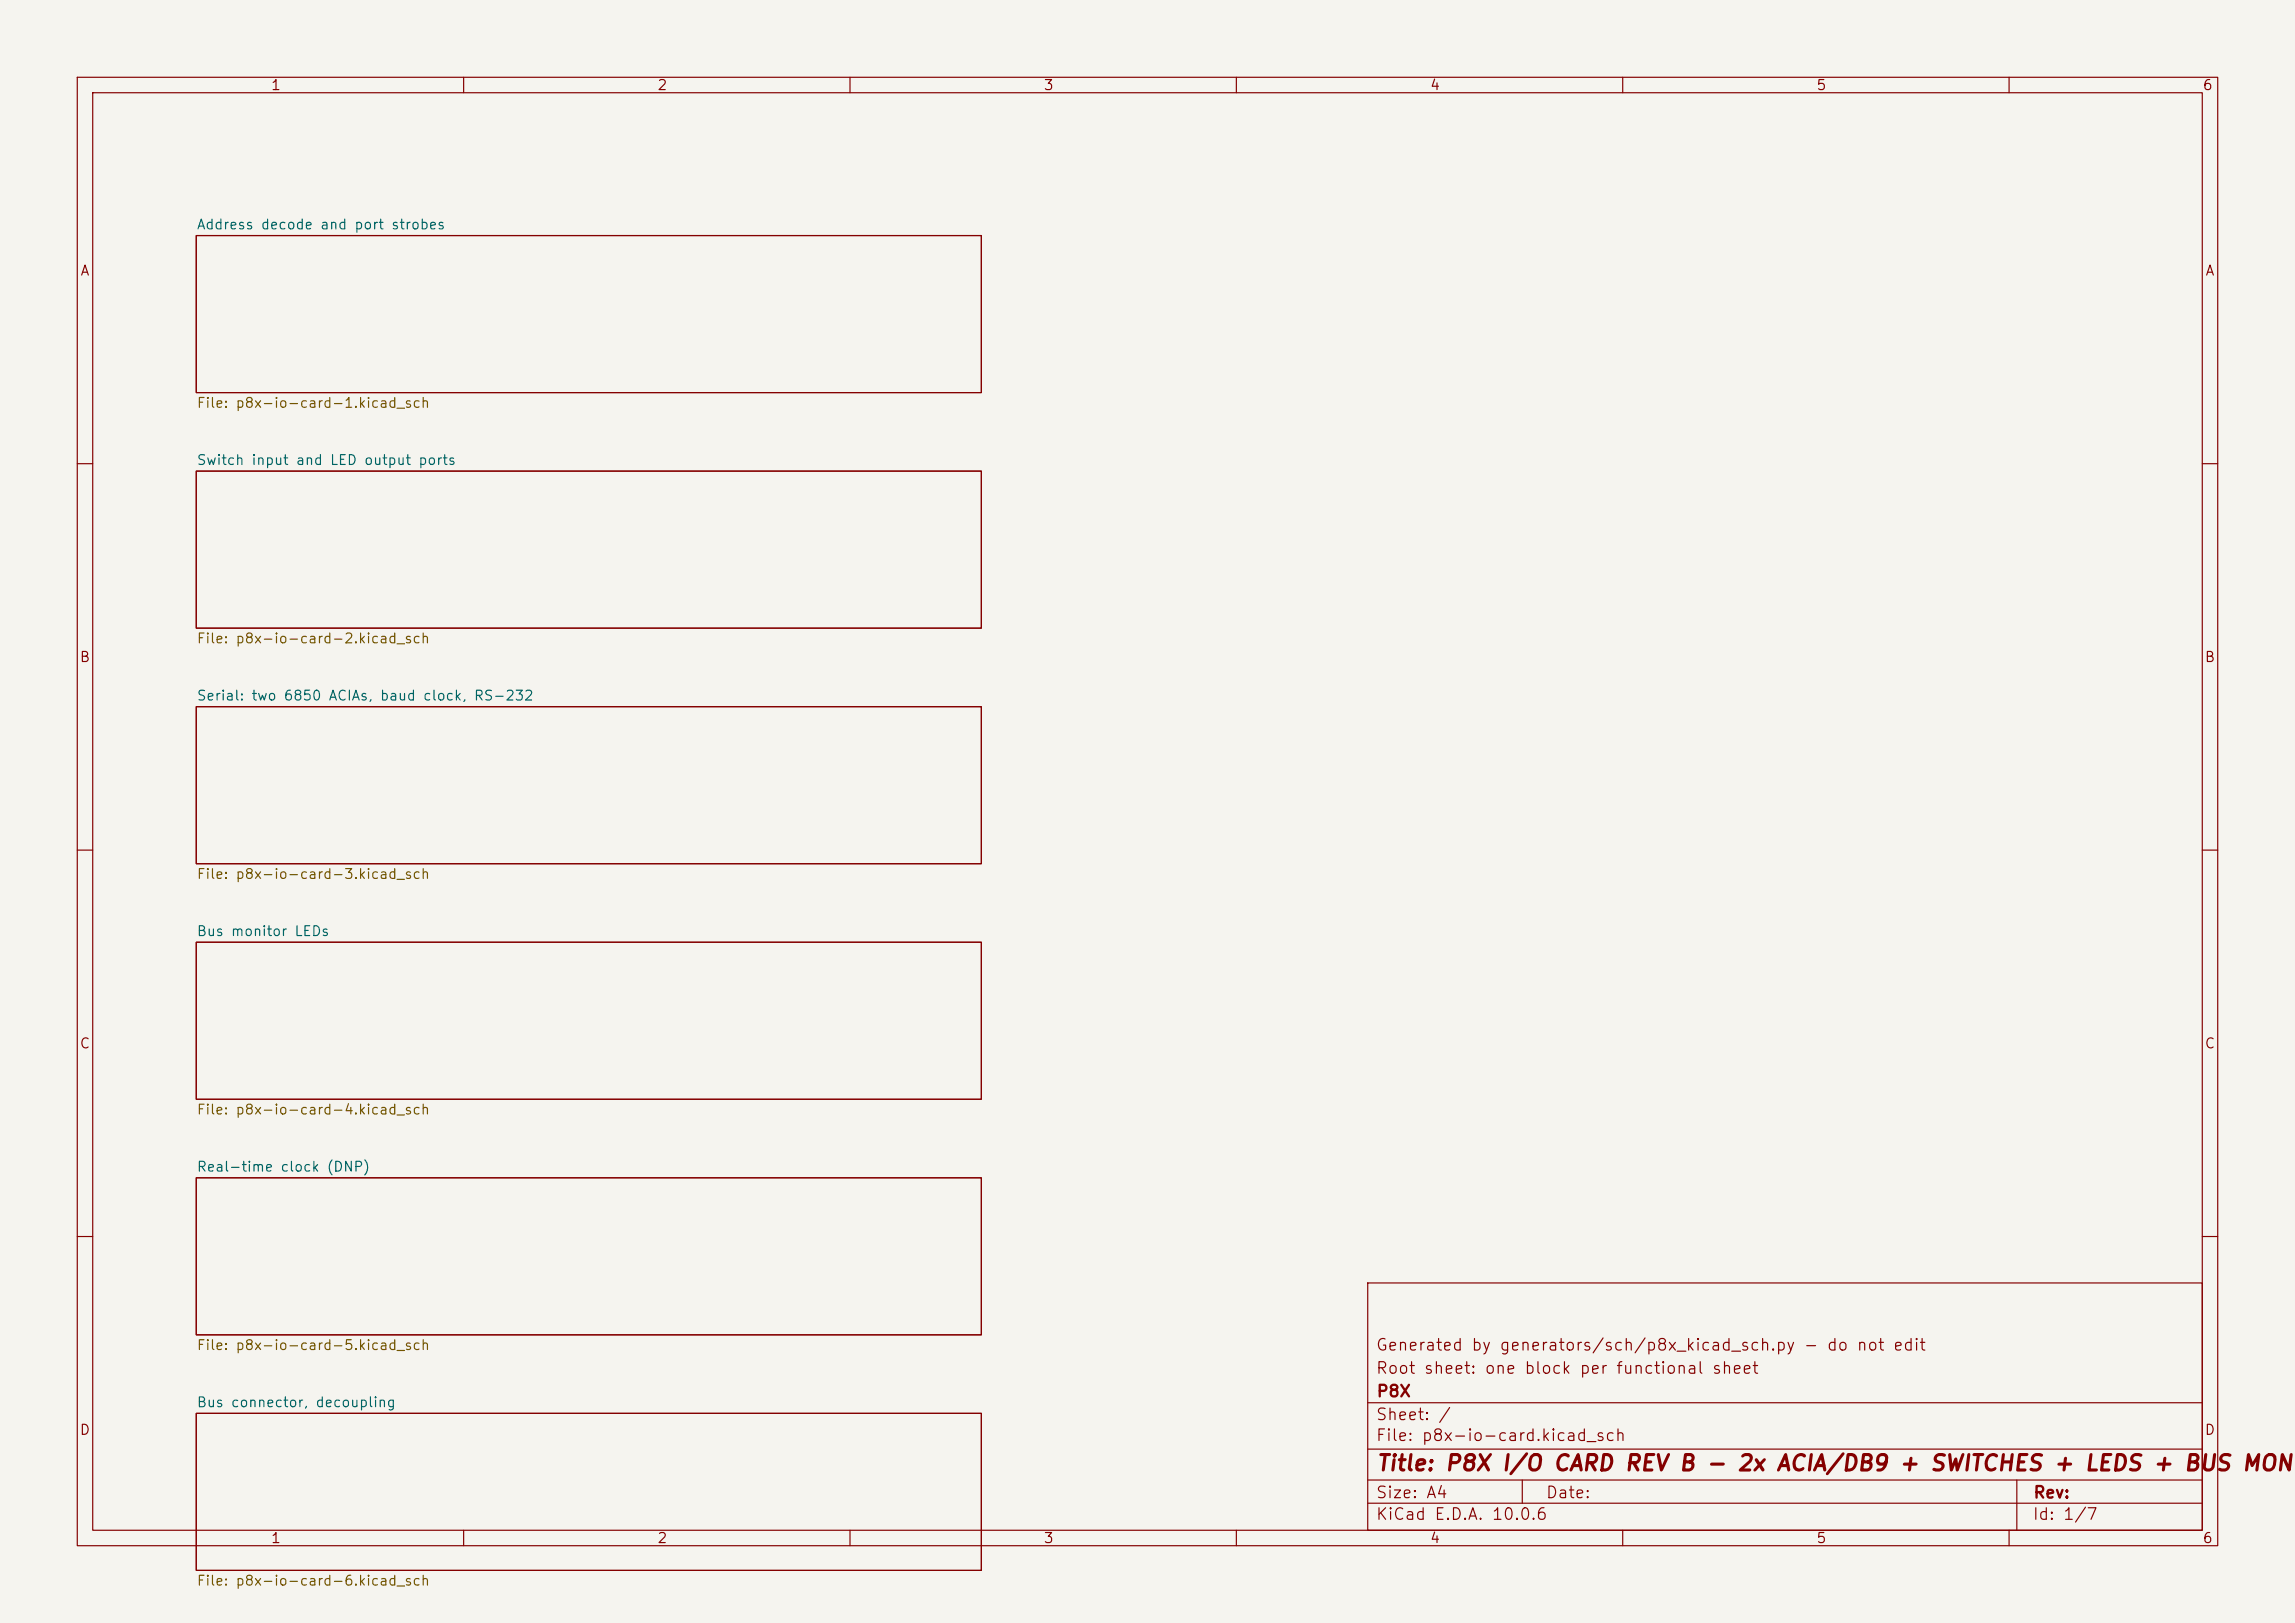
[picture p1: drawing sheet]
<svg xmlns="http://www.w3.org/2000/svg" width="297mm" height="210mm" viewBox="0 0 297 210" stroke-linecap="round" stroke-linejoin="round" font-family="sans-serif">
<defs><g id="words">
<text font-size="2" fill="#840000" x="178" y="190.8">Title: P8X I/O CARD REV B - 2x ACIA/DB9 + SWITCHES + LEDS + BUS MONIT</text>
<g font-size="1.5" fill="#840000">
<text x="178" y="178.1">Root sheet: one block per functional sheet</text>
<text x="178" y="175.1">Generated by generators/sch/p8x_kicad_sch.py - do not edit</text>
<text x="178" y="184.1">Sheet: /</text>
<text x="178" y="181.1">P8X</text>
<text x="178" y="186.8">File: p8x-io-card.kicad_sch</text>
<text x="178" y="197">KiCad E.D.A. 10.0.6</text>
<text x="178" y="194.2">Size: A4</text>
<text x="200" y="194.2">Date:</text>
<text x="263" y="197">Id: 1/7</text>
<text x="263" y="194.2">Rev:</text>
</g>
<g font-size="1.3" fill="#840000">
<text x="35" y="12">1</text>
<text x="85" y="12">2</text>
<text x="135" y="12">3</text>
<text x="185" y="12">4</text>
<text x="235" y="12">5</text>
<text x="285" y="12">6</text>
<text x="10.3" y="36">A</text>
<text x="285.3" y="36">A</text>
<text x="10.2" y="86">B</text>
<text x="285.2" y="86">B</text>
<text x="10.2" y="136">C</text>
<text x="285.2" y="136">C</text>
<text x="10.2" y="186">D</text>
<text x="285.2" y="186">D</text>
<text x="35" y="200">1</text>
<text x="85" y="200">2</text>
<text x="135" y="200">3</text>
<text x="185" y="200">4</text>
<text x="235" y="200">5</text>
<text x="285" y="200">6</text>
</g>
<g font-size="1.3" fill="#006464">
<text x="25.4" y="30">Address decode and port strobes</text>
<text x="25.4" y="60.5">Switch input and LED output ports</text>
<text x="25.4" y="91">Serial: two 6850 ACIAs, baud clock, RS-232</text>
<text x="25.4" y="121.4">Bus monitor LEDs</text>
<text x="25.4" y="151.9">Real-time clock (DNP)</text>
<text x="25.4" y="182.4">Bus connector, decoupling</text>
</g>
<g font-size="1.3" fill="#725600">
<text x="25.4" y="53.1">File: p8x-io-card-1.kicad_sch</text>
<text x="25.4" y="83.6">File: p8x-io-card-2.kicad_sch</text>
<text x="25.4" y="114">File: p8x-io-card-3.kicad_sch</text>
<text x="25.4" y="144.5">File: p8x-io-card-4.kicad_sch</text>
<text x="25.4" y="175">File: p8x-io-card-5.kicad_sch</text>
<text x="25.4" y="205.5">File: p8x-io-card-6.kicad_sch</text>
</g>
</g></defs>
<path d="M0 0h297v210h-297z" fill="#f5f4ef" stroke="#f5f4ef" stroke-width=".13"/>
<g fill="none" stroke="#840000" stroke-width=".15">
<path d="M10 10h277v190h-277zM12 12h273v186h-273zM60 10v2M110 10v2M160 10v2M210 10v2M260 10v2M25.4 30.5h101.6v20.3h-101.6zM10 60h2M25.4 61h101.6v20.3h-101.6zM285 60h2M25.4 91.4h101.6v20.4h-101.6z"/>
<path d="M10 110h2M285 110h2M25.4 121.9h101.6v20.3h-101.6zM25.4 152.4h101.6v20.3h-101.6zM10 160h2M177 166h108v32h-108zM285 160h2M25.4 182.9h101.6v20.3h-101.6zM60 198v2M110 198v2M160 198v2M177 194.5h108"/>
<path d="M177 191.5h108M177 187.5h108M177 181.5h108M197 191.5v3M210 198v2M260 198v2M261 191.5v6.5"/>
</g>
<use href="#words"/>
</svg>
